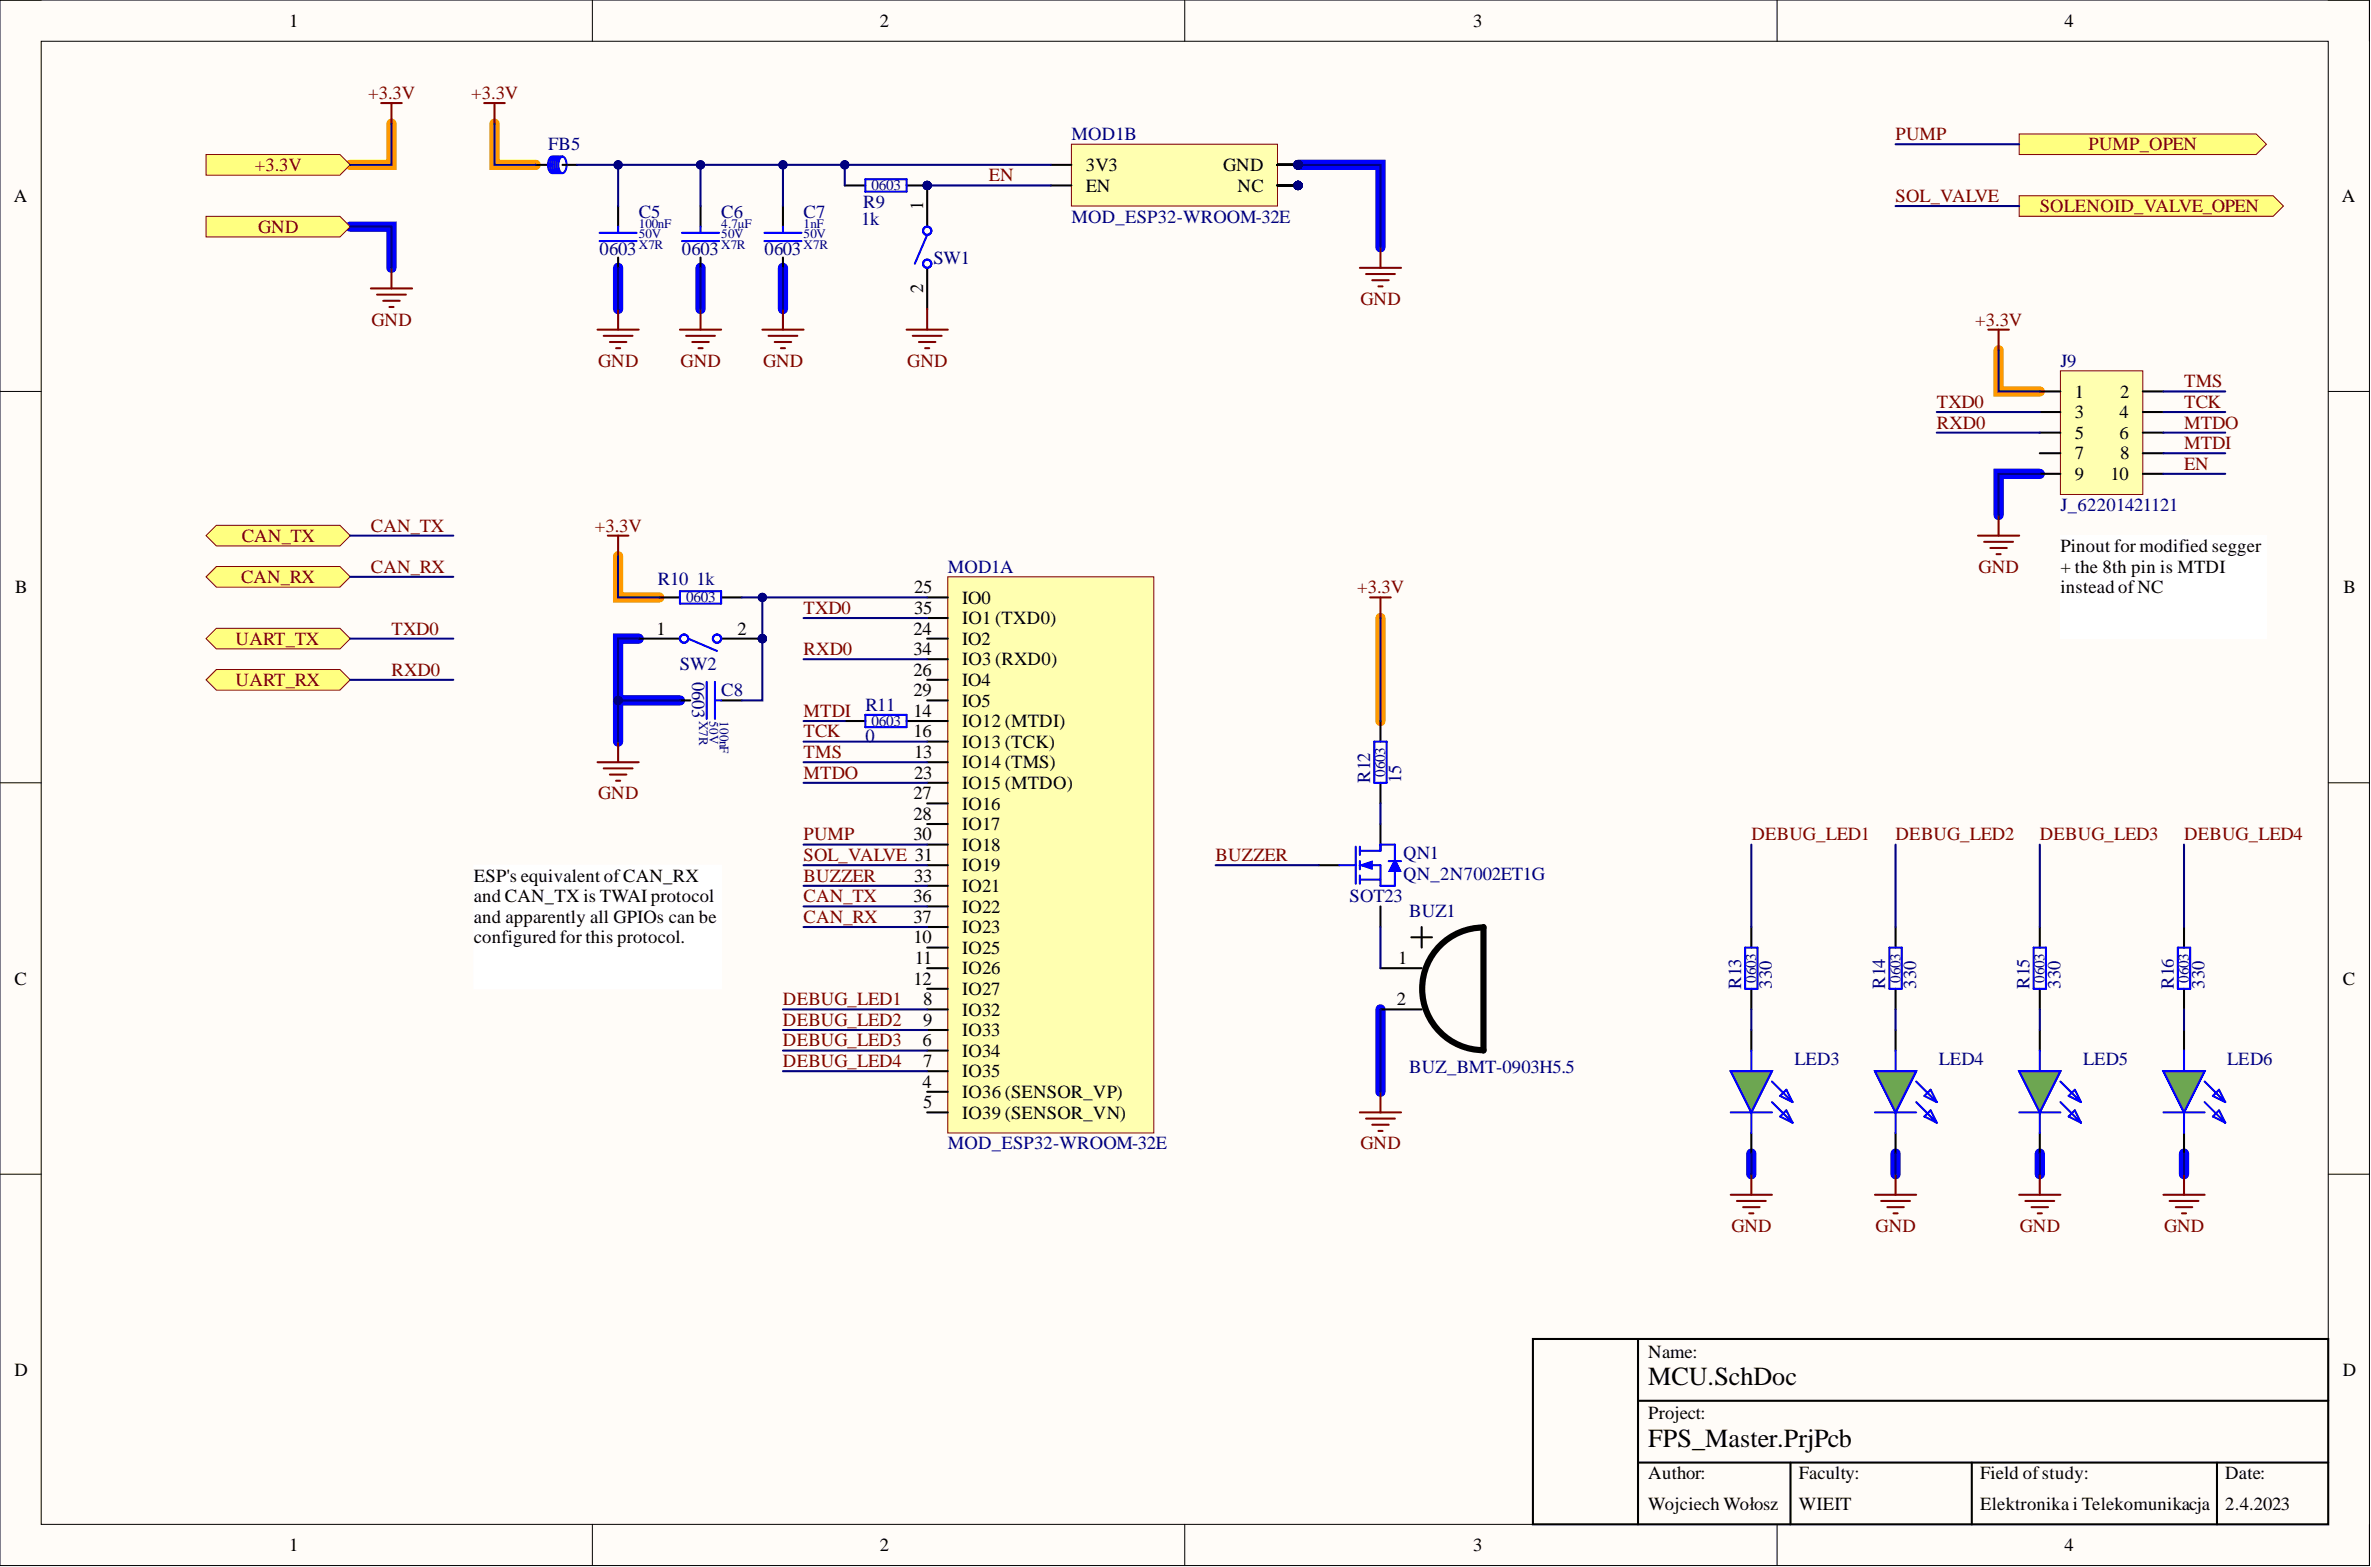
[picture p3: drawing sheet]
<svg xmlns="http://www.w3.org/2000/svg" width="292mm" height="193mm" viewBox="0 0 292 193" stroke-linecap="round" stroke-linejoin="round" font-family="sans-serif">
<defs><g id="words">
<g font-size="3.2">
<text x="203.1" y="170.6">MCU.SchDoc</text>
<text x="203.1" y="178.2">FPS_Master.PrjPcb</text>
</g>
<g font-size="2.3">
<text x="35.6" y="3.3">1</text>
<text x="108.4" y="3.3">2</text>
<text x="181.5" y="3.3">3</text>
<text x="254.3" y="3.3">4</text>
<text x="133.8" y="21.1">3V3</text>
<text x="133.8" y="23.6">EN</text>
<text x="150.7" y="21.1">GND</text>
<text x="152.5" y="23.6">NC</text>
<text x="1.7" y="24.9">A</text>
<text x="113.7" y="25.9" transform="rotate(-90 113.7 25.9)">1</text>
<text x="288.5" y="24.9">A</text>
<text x="113.7" y="36" transform="rotate(-90 113.7 36)">2</text>
<text x="255.6" y="51.5">3</text>
<text x="255.6" y="49">1</text>
<text x="261.1" y="51.5">4</text>
<text x="261.2" y="49">2</text>
<text x="255.6" y="54">5</text>
<text x="255.6" y="56.6">7</text>
<text x="255.6" y="59.1">9</text>
<text x="260" y="59.1">10</text>
<text x="261.1" y="54">6</text>
<text x="261.2" y="56.6">8</text>
<text x="253.8" y="68">Pinout for modified segger</text>
<text x="253.8" y="70.5">+ the 8th pin is MTDI</text>
<text x="1.9" y="73.1">B</text>
<text x="112.6" y="73.1">25</text>
<text x="112.6" y="75.6">35</text>
<text x="118.5" y="74.3">IO0</text>
<text x="118.5" y="76.9">IO1 (TXD0)</text>
<text x="253.8" y="73.1">i</text>
<text x="254.5" y="73.1">nstead ofNC</text>
<text x="288.7" y="73.1">B</text>
<text x="80.9" y="78.1">1</text>
<text x="90.9" y="78.1">2</text>
<text x="112.5" y="78.1">24</text>
<text x="112.5" y="83.2">26</text>
<text x="112.5" y="80.7">34</text>
<text x="118.5" y="79.4">IO2</text>
<text x="118.5" y="81.9">IO3 (RXD0)</text>
<text x="112.5" y="88.3">14</text>
<text x="112.5" y="85.7">29</text>
<text x="118.5" y="89.6">IO12 (MTDI)</text>
<text x="118.5" y="84.5">IO4</text>
<text x="118.5" y="87">IO5</text>
<text x="112.5" y="90.8">16</text>
<text x="112.6" y="93.4">13</text>
<text x="112.6" y="95.9">23</text>
<text x="118.5" y="94.6">IO14 (TMS)</text>
<text x="118.5" y="92.1">IO13 (TCK)</text>
<text x="112.5" y="98.4">27</text>
<text x="112.5" y="101">28</text>
<text x="118.5" y="97.2">IO15 (MTDO)</text>
<text x="118.5" y="99.7">IO16</text>
<text x="112.5" y="103.5">30</text>
<text x="118.5" y="102.2">IO17</text>
<text x="118.5" y="104.8">IO18</text>
<text x="118.5" y="107.3">IO19</text>
<text x="58.4" y="108.6">ESP's equivalent ofCAN_RX</text>
<text x="58.4" y="111.1">and CAN_TX is TWAI protocol</text>
<text x="58.4" y="113.6">and apparently all GPIOs can be</text>
<text x="112.5" y="111.1">36</text>
<text x="112.5" y="113.6">37</text>
<text x="112.6" y="108.6">33</text>
<text x="118.5" y="109.8">IO21</text>
<text x="118.5" y="112.4">IO22</text>
<text x="58.4" y="116.2">configured for this protocol.</text>
<text x="112.5" y="116.2">10</text>
<text x="112.7" y="118.7">11</text>
<text x="118.5" y="117.5">IO25</text>
<text x="118.5" y="120">IO26</text>
<text x="118.5" y="114.9">IO23</text>
<text x="172.3" y="118.7">1</text>
<text x="1.8" y="121.3">C</text>
<text x="112.5" y="121.3">12</text>
<text x="113.7" y="123.8">8</text>
<text x="118.5" y="125.1">IO32</text>
<text x="118.5" y="122.5">IO27</text>
<text x="172.1" y="123.8">2</text>
<text x="288.6" y="121.3">C</text>
<text x="113.6" y="128.9">6</text>
<text x="113.7" y="131.4">7</text>
<text x="113.7" y="126.3">9</text>
<text x="118.5" y="130.1">IO34</text>
<text x="118.5" y="127.6">IO33</text>
<text x="113.6" y="133.9">4</text>
<text x="113.7" y="136.5">5</text>
<text x="118.5" y="135.2">IO36 (SENSOR_VP)</text>
<text x="118.5" y="137.7">IO39 (SENSOR_VN)</text>
<text x="118.5" y="132.7">IO35</text>
<text x="203.1" y="167.2">Name:</text>
<text x="1.8" y="169.5">D</text>
<text x="288.6" y="169.5">D</text>
<text x="203.1" y="174.8">Project:</text>
<text x="203.1" y="182.1">Author:</text>
<text x="203.1" y="185.9">Wojciech Wołosz</text>
<text x="221.6" y="185.9">WIEIT</text>
<text x="221.6" y="182.1">Faculty:</text>
<text x="243.9" y="182.1">Field ofstudy:</text>
<text x="243.9" y="185.9">Elektronika i Telekomunikacja</text>
<text x="274.1" y="182.1">Date:</text>
<text x="274.1" y="185.9">2.4.2023</text>
<text x="35.6" y="191">1</text>
<text x="108.4" y="191">2</text>
<text x="181.5" y="191">3</text>
<text x="254.3" y="191">4</text>
</g>
<g font-size="2.3" fill="#800000">
<text x="45.4" y="12.2">+3.3V</text>
<text x="58" y="12.2">+3.3V</text>
<text x="233.5" y="17.3">PUMP</text>
<text x="31.4" y="21.1">+3.3V</text>
<text x="121.8" y="22.3">EN</text>
<text x="257.3" y="18.5">PUMP_OPEN</text>
<text x="31.8" y="28.7">GND</text>
<text x="233.5" y="24.9">SOL_VALVE</text>
<text x="251.3" y="26.1">SOLENOID_VALVE_OPEN</text>
<text x="45.8" y="40.1">GND</text>
<text x="167.6" y="37.6">GND</text>
<text x="243.3" y="40.1">+3.3V</text>
<text x="73.7" y="45.2">GND</text>
<text x="83.8" y="45.2">GND</text>
<text x="94" y="45.2">GND</text>
<text x="111.8" y="45.2">GND</text>
<text x="269.1" y="47.7">TMS</text>
<text x="238.6" y="50.2">TXD0</text>
<text x="238.6" y="52.8">RXD0</text>
<text x="269.1" y="50.2">TCK</text>
<text x="269.1" y="52.8">MTDO</text>
<text x="269.1" y="57.8">EN</text>
<text x="269.1" y="55.3">MTDI</text>
<text x="45.7" y="65.5">CAN_TX</text>
<text x="73.3" y="65.5">+3.3V</text>
<text x="29.7" y="71.8">CAN_RX</text>
<text x="29.8" y="66.7">CAN_TX</text>
<text x="45.7" y="70.5">CAN_RX</text>
<text x="243.8" y="70.5">GND</text>
<text x="99" y="75.6">TXD0</text>
<text x="167.2" y="73.1">+3.3V</text>
<text x="29" y="79.4">UART_TX</text>
<text x="48.2" y="78.1">TXD0</text>
<text x="48.2" y="83.2">RXD0</text>
<text x="99" y="80.7">RXD0</text>
<text x="29" y="84.5">UART_RX</text>
<text x="99" y="88.3">MTDI</text>
<text x="99" y="95.9">MTDO</text>
<text x="99" y="90.8">TCK</text>
<text x="99" y="93.4">TMS</text>
<text x="73.7" y="98.4">GND</text>
<text x="99" y="103.5">PUMP</text>
<text x="99" y="106">SOL_VALVE 31</text>
<text x="149.8" y="106">BUZZER</text>
<text x="215.8" y="103.5">DEBUG_LED1</text>
<text x="233.5" y="103.5">DEBUG_LED2</text>
<text x="251.3" y="103.5">DEBUG_LED3</text>
<text x="269.1" y="103.5">DEBUG_LED4</text>
<text x="99" y="111.1">CAN_TX</text>
<text x="99" y="113.6">CAN_RX</text>
<text x="99" y="108.6">BUZZER</text>
<text x="96.5" y="123.8">DEBUG_LED1</text>
<text x="96.5" y="126.3">DEBUG_LED2</text>
<text x="96.5" y="128.9">DEBUG_LED3</text>
<text x="96.5" y="131.4">DEBUG_LED4</text>
<text x="167.6" y="141.6">GND</text>
<text x="213.3" y="151.7">GND</text>
<text x="231.1" y="151.7">GND</text>
<text x="248.8" y="151.7">GND</text>
<text x="266.6" y="151.7">GND</text>
</g>
<g font-size="2.3" fill="#000080">
<text x="132" y="17.3">MOD1B</text>
<text x="67.5" y="18.5">FB5</text>
<text x="78.7" y="26.9">C5</text>
<text x="88.8" y="26.9">C6</text>
<text x="99" y="26.9">C7</text>
<text x="106.1" y="27.7">1k</text>
<text x="106.4" y="25.6">R9</text>
<text x="132" y="27.4">MOD_ESP32-WROOM-32E</text>
<text x="73.9" y="31.5">0603</text>
<text x="84" y="31.5">0603</text>
<text x="94.2" y="31.5">0603</text>
<text x="115" y="32.5">SW1</text>
<text x="253.8" y="45.2">J9</text>
<text x="253.8" y="62.9">J_62201421121</text>
<text x="116.8" y="70.5">MOD1A</text>
<text x="81.1" y="72">R10</text>
<text x="85.8" y="72">1k</text>
<text x="83.8" y="82.4">SW2</text>
<text x="85.3" y="84" transform="rotate(90 85.3 84)">0603</text>
<text x="88.8" y="85.7">C8</text>
<text x="106.6" y="87.5">R11</text>
<text x="106.6" y="91.3">0</text>
<text x="168.8" y="96.4" transform="rotate(-90 168.8 96.4)">R12</text>
<text x="172.6" y="96.4" transform="rotate(-90 172.6 96.4)">15</text>
<text x="172.9" y="105.8">QN1</text>
<text x="166.3" y="111.1">SOT23</text>
<text x="172.9" y="108.3">QN_2N7002ET1G</text>
<text x="173.6" y="112.9">BUZ1</text>
<text x="214.5" y="121.8" transform="rotate(-90 214.5 121.8)">R13</text>
<text x="218.3" y="121.8" transform="rotate(-90 218.3 121.8)">330</text>
<text x="232.3" y="121.8" transform="rotate(-90 232.3 121.8)">R14</text>
<text x="236.1" y="121.8" transform="rotate(-90 236.1 121.8)">330</text>
<text x="250" y="121.8" transform="rotate(-90 250 121.8)">R15</text>
<text x="253.8" y="121.8" transform="rotate(-90 253.8 121.8)">330</text>
<text x="267.8" y="121.8" transform="rotate(-90 267.8 121.8)">R16</text>
<text x="271.6" y="121.8" transform="rotate(-90 271.6 121.8)">330</text>
<text x="221.1" y="131.2">LED3</text>
<text x="238.9" y="131.2">LED4</text>
<text x="256.6" y="131.2">LED5</text>
<text x="274.4" y="131.2">LED6</text>
<text x="173.6" y="132.2">BUZ_BMT-0903H5.5</text>
<text x="116.8" y="141.6">MOD_ESP32-WROOM-32E</text>
</g>
<g font-size="1.9" fill="#000080">
<text x="107.4" y="23.4">0603</text>
<text x="84.5" y="74.2">0603</text>
<text x="107.4" y="89.4">0603</text>
<text x="170.7" y="95.6" transform="rotate(-90 170.7 95.6)">0603</text>
<text x="216.4" y="121" transform="rotate(-90 216.4 121)">0603</text>
<text x="234.1" y="121" transform="rotate(-90 234.1 121)">0603</text>
<text x="251.9" y="121" transform="rotate(-90 251.9 121)">0603</text>
<text x="269.7" y="121" transform="rotate(-90 269.7 121)">0603</text>
</g>
<g font-size="1.6" fill="#000080">
<text x="78.7" y="29.3">50V</text>
<text x="78.7" y="28.1">100nF</text>
<text x="88.8" y="29.3">50V</text>
<text x="88.8" y="28.1">4.7µF</text>
<text x="99" y="29.3">50V</text>
<text x="99" y="28.1">1nF</text>
<text x="78.7" y="30.6">X7R</text>
<text x="88.8" y="30.6">X7R</text>
<text x="99" y="30.6">X7R</text>
<text x="86.1" y="88.8" transform="rotate(90 86.1 88.8)">X7R</text>
<text x="87.4" y="88.8" transform="rotate(90 87.4 88.8)">50V</text>
<text x="88.7" y="88.8" transform="rotate(90 88.7 88.8)">100nF</text>
</g>
</g></defs>
<path d="M0 0h291.9v192.8h-291.9z" fill-rule="evenodd" fill="#fffcf8"/>
<path d="M0 0h291.9v192.8h-291.9z" fill="none" stroke="#000" stroke-width=".12"/>
<path d="M5.1 5.1h281.7v182.6h-281.7z" fill-rule="evenodd" fill="#fffcf8"/>
<g fill="none" stroke="#000" stroke-width=".12">
<path d="M0 0h5.1M5.1 5.1h281.7v182.6h-281.7zM73 0v5.1M146 0v5.1M218.9 0v5.1M286.8 0h5.1v5.1M0 48.2h5.1M286.8 48.2h5.1M0 96.4h5.1M286.8 96.4h5.1M0 144.6h5.1M286.8 144.6h5.1"/>
<path d="M73 187.7v5.1M146 187.7v5.1M218.9 187.7v5.1M291.9 187.7v5.1"/>
</g>
<g fill="none" stroke="#00f" stroke-width="1.3">
<path d="M43.2 27.9h5v5.1M76.2 33v5.1M86.3 33v5.1M96.5 33v5.1M159.9 20.3h10.2v10.1M251.3 58.4h-5.1v5M78.7 78.6h-2.5v7.7h7.6M76.2 86.3v5M170.1 124.3v10.2M215.8 142.1v2.5M233.5 142.1v2.5M251.3 142.1v2.5"/>
<path d="M269.1 142.1v2.5"/>
</g>
<path d="M48.2 15.2v5.1h-5M60.9 15.2v5.1h5.1M246.2 43.1v5.1h5.1M76.2 68.5v5.1h5M170.1 76.1v12.7" fill="none" stroke="#f90" stroke-width="1.3"/>
<path d="M188.9 164.9h97.9v22.8h-97.9zM201.8 164.9v22.8M201.8 172.5h85M201.8 180.1h85M220.6 180.1v7.6M242.9 180.1v7.6M273.1 180.1v7.6" fill="none" stroke="#000" stroke-width=".25"/>
<path d="M25.4 66l1.3-1.3h15.2l1.3 1.3-1.3 1.2h-15.2z" fill-rule="evenodd" fill="#ffff80"/>
<path d="M25.4 66l1.3-1.3h15.2l1.3 1.3-1.3 1.2h-15.2z" fill="none" stroke="#800000" stroke-width=".12"/>
<path d="M25.4 71l1.3-1.2h15.2l1.3 1.2-1.3 1.3h-15.2z" fill-rule="evenodd" fill="#ffff80"/>
<path d="M25.4 71l1.3-1.2h15.2l1.3 1.2-1.3 1.3h-15.2z" fill="none" stroke="#800000" stroke-width=".12"/>
<path d="M25.4 19h16.5l1.3 1.3-1.3 1.3h-16.5z" fill-rule="evenodd" fill="#ffff80"/>
<path d="M25.4 19h16.5l1.3 1.3-1.3 1.3h-16.5z" fill="none" stroke="#800000" stroke-width=".12"/>
<path d="M25.4 26.6h16.5l1.3 1.3-1.3 1.3h-16.5z" fill-rule="evenodd" fill="#ffff80"/>
<path d="M25.4 26.6h16.5l1.3 1.3-1.3 1.3h-16.5z" fill="none" stroke="#800000" stroke-width=".12"/>
<path d="M47 12.7h2.5M48.2 12.7v2.5M45.7 35.5h5.1M46.5 36.3h3.5M47.2 37h2M48 37.8h.5M48.2 33v2.5" fill="none" stroke="#800000" stroke-width=".25"/>
<path d="M116.8 71h25.3v68.5h-25.3z" fill-rule="evenodd" fill="#ffffb0"/>
<path d="M116.8 71h25.3v68.5h-25.3z" fill="none" stroke="#800000" stroke-width=".12"/>
<g fill="none" stroke="#000" stroke-width=".25">
<path d="M114.2 78.6h2.6M114.2 73.6h2.6M114.2 76.1h2.6M114.2 93.9h2.6M114.2 88.8h2.6M114.2 91.3h2.6M114.2 96.4h2.6M114.2 83.7h2.6M114.2 98.9h2.6M114.2 86.3h2.6M114.2 81.2h2.6M114.2 116.7h2.6"/>
<path d="M114.2 119.2h2.6M114.2 101.5h2.6M114.2 104h2.6M114.2 106.5h2.6M114.2 109.1h2.6M114.2 111.6h2.6M114.2 114.2h2.6M114.2 134.5h2.6M114.2 137h2.6M114.2 129.4h2.6M114.2 131.9h2.6M114.2 124.3h2.6"/>
<path d="M114.2 126.8h2.6M114.2 121.8h2.6"/>
</g>
<circle cx="159.9" cy="20.3" r=".51" fill="#000080"/>
<circle cx="159.9" cy="20.3" r=".51" fill="none" stroke="#000080" stroke-width=".12"/>
<circle cx="159.9" cy="22.8" r=".51" fill="#000080"/>
<circle cx="159.9" cy="22.8" r=".51" fill="none" stroke="#000080" stroke-width=".12"/>
<circle cx="159.9" cy="22.8" r=".51" fill="#000080"/>
<circle cx="159.9" cy="22.8" r=".51" fill="none" stroke="#000080" stroke-width=".12"/>
<circle cx="159.9" cy="22.8" r=".51" fill="#000080"/>
<circle cx="159.9" cy="22.8" r=".51" fill="none" stroke="#000080" stroke-width=".12"/>
<circle cx="159.9" cy="22.8" r=".51" fill="#000080"/>
<circle cx="159.9" cy="22.8" r=".51" fill="none" stroke="#000080" stroke-width=".12"/>
<circle cx="159.9" cy="22.8" r=".51" fill="#000080"/>
<circle cx="159.9" cy="22.8" r=".51" fill="none" stroke="#000080" stroke-width=".12"/>
<circle cx="159.9" cy="22.8" r=".51" fill="#000080"/>
<circle cx="159.9" cy="22.8" r=".51" fill="none" stroke="#000080" stroke-width=".12"/>
<circle cx="159.9" cy="22.8" r=".51" fill="#000080"/>
<circle cx="159.9" cy="22.8" r=".51" fill="none" stroke="#000080" stroke-width=".12"/>
<circle cx="159.9" cy="20.3" r=".51" fill="#000080"/>
<circle cx="159.9" cy="20.3" r=".51" fill="none" stroke="#000080" stroke-width=".12"/>
<circle cx="159.9" cy="20.3" r=".51" fill="#000080"/>
<circle cx="159.9" cy="20.3" r=".51" fill="none" stroke="#000080" stroke-width=".12"/>
<circle cx="159.9" cy="20.3" r=".51" fill="#000080"/>
<circle cx="159.9" cy="20.3" r=".51" fill="none" stroke="#000080" stroke-width=".12"/>
<circle cx="159.9" cy="20.3" r=".51" fill="#000080"/>
<circle cx="159.9" cy="20.3" r=".51" fill="none" stroke="#000080" stroke-width=".12"/>
<circle cx="159.9" cy="20.3" r=".51" fill="#000080"/>
<circle cx="159.9" cy="20.3" r=".51" fill="none" stroke="#000080" stroke-width=".12"/>
<circle cx="159.9" cy="20.3" r=".51" fill="#000080"/>
<circle cx="159.9" cy="20.3" r=".51" fill="none" stroke="#000080" stroke-width=".12"/>
<circle cx="159.9" cy="20.3" r=".51" fill="#000080"/>
<circle cx="159.9" cy="20.3" r=".51" fill="none" stroke="#000080" stroke-width=".12"/>
<circle cx="159.9" cy="20.3" r=".51" fill="#000080"/>
<circle cx="159.9" cy="20.3" r=".51" fill="none" stroke="#000080" stroke-width=".12"/>
<circle cx="159.9" cy="20.3" r=".51" fill="#000080"/>
<circle cx="159.9" cy="20.3" r=".51" fill="none" stroke="#000080" stroke-width=".12"/>
<circle cx="159.9" cy="20.3" r=".51" fill="#000080"/>
<circle cx="159.9" cy="20.3" r=".51" fill="none" stroke="#000080" stroke-width=".12"/>
<circle cx="159.9" cy="20.3" r=".51" fill="#000080"/>
<circle cx="159.9" cy="20.3" r=".51" fill="none" stroke="#000080" stroke-width=".12"/>
<path d="M132 17.8h25.4v7.6h-25.4z" fill-rule="evenodd" fill="#ffffb0"/>
<path d="M132 17.8h25.4v7.6h-25.4z" fill="none" stroke="#800000" stroke-width=".12"/>
<path d="M157.4 20.3h2.5" fill="none" stroke="#000" stroke-width=".25"/>
<circle cx="159.9" cy="20.3" r=".51" fill="#000080"/>
<circle cx="159.9" cy="20.3" r=".51" fill="none" stroke="#000080" stroke-width=".12"/>
<path d="M129.5 20.3h2.5M129.5 22.8h2.5M157.4 22.8h2.5" fill="none" stroke="#000" stroke-width=".25"/>
<circle cx="159.9" cy="22.8" r=".51" fill="#000080"/>
<circle cx="159.9" cy="22.8" r=".51" fill="none" stroke="#000080" stroke-width=".12"/>
<path d="M157.4 22.8h2.5" fill="none" stroke="#000" stroke-width=".25"/>
<circle cx="159.9" cy="22.8" r=".51" fill="#000080"/>
<circle cx="159.9" cy="22.8" r=".51" fill="none" stroke="#000080" stroke-width=".12"/>
<path d="M157.4 22.8h2.5" fill="none" stroke="#000" stroke-width=".25"/>
<circle cx="159.9" cy="22.8" r=".51" fill="#000080"/>
<circle cx="159.9" cy="22.8" r=".51" fill="none" stroke="#000080" stroke-width=".12"/>
<path d="M157.4 22.8h2.5" fill="none" stroke="#000" stroke-width=".25"/>
<circle cx="159.9" cy="22.8" r=".51" fill="#000080"/>
<circle cx="159.9" cy="22.8" r=".51" fill="none" stroke="#000080" stroke-width=".12"/>
<path d="M157.4 22.8h2.5" fill="none" stroke="#000" stroke-width=".25"/>
<circle cx="159.9" cy="22.8" r=".51" fill="#000080"/>
<circle cx="159.9" cy="22.8" r=".51" fill="none" stroke="#000080" stroke-width=".12"/>
<path d="M157.4 22.8h2.5" fill="none" stroke="#000" stroke-width=".25"/>
<circle cx="159.9" cy="22.8" r=".51" fill="#000080"/>
<circle cx="159.9" cy="22.8" r=".51" fill="none" stroke="#000080" stroke-width=".12"/>
<path d="M157.4 22.8h2.5" fill="none" stroke="#000" stroke-width=".25"/>
<circle cx="159.9" cy="22.8" r=".51" fill="#000080"/>
<circle cx="159.9" cy="22.8" r=".51" fill="none" stroke="#000080" stroke-width=".12"/>
<path d="M157.4 20.3h2.5" fill="none" stroke="#000" stroke-width=".25"/>
<circle cx="159.9" cy="20.3" r=".51" fill="#000080"/>
<circle cx="159.9" cy="20.3" r=".51" fill="none" stroke="#000080" stroke-width=".12"/>
<path d="M157.4 20.3h2.5" fill="none" stroke="#000" stroke-width=".25"/>
<circle cx="159.9" cy="20.3" r=".51" fill="#000080"/>
<circle cx="159.9" cy="20.3" r=".51" fill="none" stroke="#000080" stroke-width=".12"/>
<path d="M157.4 20.3h2.5" fill="none" stroke="#000" stroke-width=".25"/>
<circle cx="159.9" cy="20.3" r=".51" fill="#000080"/>
<circle cx="159.9" cy="20.3" r=".51" fill="none" stroke="#000080" stroke-width=".12"/>
<path d="M157.4 20.3h2.5" fill="none" stroke="#000" stroke-width=".25"/>
<circle cx="159.9" cy="20.3" r=".51" fill="#000080"/>
<circle cx="159.9" cy="20.3" r=".51" fill="none" stroke="#000080" stroke-width=".12"/>
<path d="M157.4 20.3h2.5" fill="none" stroke="#000" stroke-width=".25"/>
<circle cx="159.9" cy="20.3" r=".51" fill="#000080"/>
<circle cx="159.9" cy="20.3" r=".51" fill="none" stroke="#000080" stroke-width=".12"/>
<path d="M157.4 20.3h2.5" fill="none" stroke="#000" stroke-width=".25"/>
<circle cx="159.9" cy="20.3" r=".51" fill="#000080"/>
<circle cx="159.9" cy="20.3" r=".51" fill="none" stroke="#000080" stroke-width=".12"/>
<path d="M157.4 20.3h2.5" fill="none" stroke="#000" stroke-width=".25"/>
<circle cx="159.9" cy="20.3" r=".51" fill="#000080"/>
<circle cx="159.9" cy="20.3" r=".51" fill="none" stroke="#000080" stroke-width=".12"/>
<path d="M157.4 20.3h2.5" fill="none" stroke="#000" stroke-width=".25"/>
<circle cx="159.9" cy="20.3" r=".51" fill="#000080"/>
<circle cx="159.9" cy="20.3" r=".51" fill="none" stroke="#000080" stroke-width=".12"/>
<path d="M157.4 20.3h2.5" fill="none" stroke="#000" stroke-width=".25"/>
<circle cx="159.9" cy="20.3" r=".51" fill="#000080"/>
<circle cx="159.9" cy="20.3" r=".51" fill="none" stroke="#000080" stroke-width=".12"/>
<path d="M157.4 20.3h2.5" fill="none" stroke="#000" stroke-width=".25"/>
<circle cx="159.9" cy="20.3" r=".51" fill="#000080"/>
<circle cx="159.9" cy="20.3" r=".51" fill="none" stroke="#000080" stroke-width=".12"/>
<path d="M157.4 20.3h2.5" fill="none" stroke="#000" stroke-width=".25"/>
<circle cx="159.9" cy="20.3" r=".51" fill="#000080"/>
<circle cx="159.9" cy="20.3" r=".51" fill="none" stroke="#000080" stroke-width=".12"/>
<path d="M66 20.3h1.5M69.3 20.3h1.8M76.2 25.4v2.5M76.2 31.7v1.3M81.2 73.6h2.6M88.8 73.6h2.6" fill="none" stroke="#000" stroke-width=".25"/>
<path d="M68.3 19.3a.91 .91 0 0 0-.5 1 .9 .9 0 0 0 .5 1M68.5 19.3a.91 .91 0 0 0-.5 1 .9 .9 0 0 0 .5 1M68.8 19.3a.91 .91 0 0 0-.5 1 .9 .9 0 0 0 .5 1M69 19.3a.91 .91 0 0 0-.5 1 .9 .9 0 0 0 .5 1M69.3 19.3h-1.3a.91 .91 0 0 0-.5 1 .9 .9 0 0 0 .5 1h1.3M69.3 19.3a.91 .91 0 0 0-.5 1 .9 .9 0 0 0 .5 1M69.3 19.3a.91 .91 0 0 1 .5 1 .9 .9 0 0 1-.5 1M73.9 29.7h4.5M73.9 28.7h4.5M76.2 27.9v.8M83.8 72.8h5v1.5h-5z" fill="none" stroke="#00f" stroke-width=".25"/>
<path d="M59.7 12.7h2.5M60.9 12.7v2.5M76.2 38.1v2.5M167.5 33h5.1M168.3 33.7h3.5M169.1 34.5h2M169.8 35.3h.5M170.1 30.4v2.6M73.6 40.6h5.1M74.4 41.4h3.5M75.1 42.1h2.1M75.9 42.9h.5" fill="none" stroke="#800000" stroke-width=".25"/>
<circle cx="93.9" cy="78.6" r=".51" fill="#000080"/>
<circle cx="93.9" cy="78.6" r=".51" fill="none" stroke="#000080" stroke-width=".12"/>
<path d="M84.8 78.6l3.5 1.6" fill="none" stroke="#00f" stroke-width=".25"/>
<path d="M78.7 78.6h5.1M88.8 78.6h5.1" fill="none" stroke="#000" stroke-width=".25"/>
<circle cx="93.9" cy="78.6" r=".51" fill="#000080"/>
<circle cx="93.9" cy="78.6" r=".51" fill="none" stroke="#000080" stroke-width=".12"/>
<g fill="none" stroke="#00f" stroke-width=".25">
<path d="M87.1 84v4.5M88.1 86.3h.7M88.1 84v4.5"/>
<circle cx="84.3" cy="78.6" r=".51"/>
<circle cx="88.3" cy="78.6" r=".51"/>
</g>
<path d="M83.8 86.3h1.2M88.8 86.3h2.6" fill="none" stroke="#000" stroke-width=".25"/>
<path d="M245 40.6h2.5M246.2 40.6v2.5M243.7 66h5.1M244.4 66.7h3.6M245.2 67.5h2M246 68.2h.5M246.2 63.4v2.6" fill="none" stroke="#800000" stroke-width=".25"/>
<circle cx="114.2" cy="22.8" r=".51" fill="#000080"/>
<circle cx="114.2" cy="22.8" r=".51" fill="none" stroke="#000080" stroke-width=".12"/>
<path d="M114.2 28.9l-1.5 3.6" fill="none" stroke="#00f" stroke-width=".25"/>
<path d="M114.2 22.8v5.1" fill="none" stroke="#000" stroke-width=".25"/>
<circle cx="114.2" cy="22.8" r=".51" fill="#000080"/>
<circle cx="114.2" cy="22.8" r=".51" fill="none" stroke="#000080" stroke-width=".12"/>
<path d="M86.3 25.4v2.5M86.3 31.7v1.3M96.5 25.4v2.5M96.5 31.7v1.3M114.2 33v5.1" fill="none" stroke="#000" stroke-width=".25"/>
<g fill="none" stroke="#00f" stroke-width=".25">
<path d="M84 29.7h4.6M84 28.7h4.6M86.3 27.9v.8M94.2 29.7h4.5M94.2 28.7h4.5M96.5 27.9v.8"/>
<circle cx="114.2" cy="28.4" r=".51"/>
<circle cx="114.2" cy="32.5" r=".51"/>
</g>
<path d="M114.2 38.1v2.5M111.7 40.6h5.1M112.4 41.4h3.6M113.2 42.1h2M114 42.9h.5" fill="none" stroke="#800000" stroke-width=".25"/>
<circle cx="114.2" cy="22.8" r=".51" fill="#000080"/>
<circle cx="114.2" cy="22.8" r=".51" fill="none" stroke="#000080" stroke-width=".12"/>
<path d="M104.1 22.8h2.5M111.7 22.8h2.5" fill="none" stroke="#000" stroke-width=".25"/>
<circle cx="114.2" cy="22.8" r=".51" fill="#000080"/>
<circle cx="114.2" cy="22.8" r=".51" fill="none" stroke="#000080" stroke-width=".12"/>
<path d="M106.6 22.1h5.1v1.5h-5.1zM106.6 88h5.1v1.6h-5.1z" fill="none" stroke="#00f" stroke-width=".25"/>
<path d="M86.3 38.1v2.5M96.5 38.1v2.5M83.8 40.6h5M84.5 41.4h3.6M85.3 42.1h2M86 42.9h.6M93.9 40.6h5.1M94.7 41.4h3.5M95.4 42.1h2.1M96.2 42.9h.5" fill="none" stroke="#800000" stroke-width=".25"/>
<path d="M104.1 88.8h2.5M111.7 88.8h2.5" fill="none" stroke="#000" stroke-width=".25"/>
<path d="M25.4 78.6l1.3-1.2h15.2l1.3 1.2-1.3 1.3h-15.2z" fill-rule="evenodd" fill="#ffff80"/>
<path d="M25.4 78.6l1.3-1.2h15.2l1.3 1.2-1.3 1.3h-15.2z" fill="none" stroke="#800000" stroke-width=".12"/>
<path d="M25.4 83.7l1.3-1.3h15.2l1.3 1.3-1.3 1.3h-15.2z" fill-rule="evenodd" fill="#ffff80"/>
<path d="M25.4 83.7l1.3-1.3h15.2l1.3 1.3-1.3 1.3h-15.2z" fill="none" stroke="#800000" stroke-width=".12"/>
<path d="M58.4 106.5h30.4v15.3h-30.4z" fill-rule="evenodd" fill="#fff"/>
<path d="M58.4 106.5h30.4v15.3h-30.4z" fill="none" stroke="#fff" stroke-width=".12"/>
<path d="M248.8 16.5h29.1l1.3 1.3-1.3 1.2h-29.1z" fill-rule="evenodd" fill="#ffff80"/>
<path d="M248.8 16.5h29.1l1.3 1.3-1.3 1.2h-29.1z" fill="none" stroke="#800000" stroke-width=".12"/>
<path d="M248.8 24.1h31.2l1.3 1.3-1.3 1.2h-31.2z" fill-rule="evenodd" fill="#ffff80"/>
<path d="M248.8 24.1h31.2l1.3 1.3-1.3 1.2h-31.2z" fill="none" stroke="#800000" stroke-width=".12"/>
<path d="M162.5 106.5h2.5M170.1 101.5v2.5M170.1 111.6v2.6" fill="none" stroke="#000" stroke-width=".25"/>
<path d="M165 106.5h2M167 104.3v4.5M167.5 104.8h2.6M167.5 106.5h2.6v2.6M167.5 108.3h2.6M167.5 104.3v1M167.5 106v1.1M167.5 107.8v1" fill="none" stroke="#00f" stroke-width=".25"/>
<path d="M167.5 106.5l1.6-.5v1.1z" fill="#00f"/>
<path d="M167.5 106.5l1.6-.5v1.1z" fill="none" stroke="#00f" stroke-width=".12"/>
<path d="M170.1 104v.8" fill="none" stroke="#00f" stroke-width=".25"/>
<path d="M171.8 105.8l.8 1.5h-1.5z" fill="#00f"/>
<path d="M171.8 105.8l.8 1.5h-1.5z" fill="none" stroke="#00f" stroke-width=".12"/>
<path d="M169.3 91.3h1.5v5.1h-1.5zM170.1 104h1.7v5.1h-1.7M171.1 106h1.5" fill="none" stroke="#00f" stroke-width=".25"/>
<path d="M182.8 114.2a7.6 7.6 0 0 0-7.6 7.6 7.6 7.6 0 0 0 7.6 7.5M182.8 114.2v15.2" fill="none" stroke="#000" stroke-width=".76"/>
<path d="M170.1 88.8v2.5M170.1 96.4v2.5M170.1 119.2h5M173.9 115.4h2.5M175.1 114.2v2.5M170.1 124.3h5" fill="none" stroke="#000" stroke-width=".25"/>
<path d="M168.8 73.6h2.5M170.1 73.6v2.5M167.5 137h5.1M168.3 137.7h3.5M169.1 138.5h2M169.8 139.3h.5M170.1 134.5v2.5" fill="none" stroke="#800000" stroke-width=".25"/>
<path d="M253.8 66h25.4v12.6h-25.4z" fill-rule="evenodd" fill="#fff"/>
<path d="M253.8 66h25.4v12.6h-25.4z" fill="none" stroke="#fff" stroke-width=".12"/>
<path d="M253.8 45.7h10.2v15.2h-10.2z" fill-rule="evenodd" fill="#ffffb0"/>
<path d="M253.8 45.7h10.2v15.2h-10.2z" fill="none" stroke="#800000" stroke-width=".12"/>
<path d="M251.3 50.7h2.5M251.3 48.2h2.5M251.3 53.3h2.5M251.3 55.8h2.5M251.3 58.4h2.5M264 50.7h2.5M264 48.2h2.5M264 53.3h2.5M264 55.8h2.5M264 58.4h2.5" fill="none" stroke="#000" stroke-width=".25"/>
<path d="M74.9 66h2.5M76.2 66v2.5M73.6 93.9h5.1M74.4 94.6h3.5M75.1 95.4h2.1M75.9 96.1h.5M76.2 91.3v2.6" fill="none" stroke="#800000" stroke-width=".25"/>
<path d="M48.2 15.2v5.1h-5M43.2 27.9h5v5.1M76.2 20.3v5.1M76.2 33v5.1M43.2 66h12.6M43.2 71h12.6" fill="none" stroke="#000080" stroke-width=".25"/>
<circle cx="76.2" cy="20.3" r=".51" fill="#000080"/>
<circle cx="76.2" cy="20.3" r=".51" fill="none" stroke="#000080" stroke-width=".12"/>
<path d="M60.9 15.2v5.1h5.1M159.9 20.3h10.2v10.1" fill="none" stroke="#000080" stroke-width=".25"/>
<circle cx="159.9" cy="20.3" r=".51" fill="#000080"/>
<circle cx="159.9" cy="20.3" r=".51" fill="none" stroke="#000080" stroke-width=".12"/>
<path d="M93.9 73.6v5M99 76.1h15.2M99 81.2h15.2M99 91.3h15.2M99 93.9h15.2M99 96.4h15.2" fill="none" stroke="#000080" stroke-width=".25"/>
<circle cx="93.9" cy="78.6" r=".51" fill="#000080"/>
<circle cx="93.9" cy="78.6" r=".51" fill="none" stroke="#000080" stroke-width=".12"/>
<circle cx="93.9" cy="73.6" r=".51" fill="#000080"/>
<circle cx="93.9" cy="73.6" r=".51" fill="none" stroke="#000080" stroke-width=".12"/>
<path d="M93.9 78.6v7.7h-2.5" fill="none" stroke="#000080" stroke-width=".25"/>
<circle cx="93.9" cy="78.6" r=".51" fill="#000080"/>
<circle cx="93.9" cy="78.6" r=".51" fill="none" stroke="#000080" stroke-width=".12"/>
<path d="M86.3 20.3v5.1M86.3 33v5.1M96.5 33v5.1M238.6 50.7h12.7M238.6 53.3h12.7M246.2 43.1v5.1h5.1M251.3 58.4h-5.1v5M266.5 48.2h7.6M266.5 50.7h7.6M266.5 53.3h7.6M266.5 58.4h7.6" fill="none" stroke="#000080" stroke-width=".25"/>
<circle cx="86.3" cy="20.3" r=".51" fill="#000080"/>
<circle cx="86.3" cy="20.3" r=".51" fill="none" stroke="#000080" stroke-width=".12"/>
<path d="M96.5 20.3v5.1" fill="none" stroke="#000080" stroke-width=".25"/>
<circle cx="96.5" cy="20.3" r=".51" fill="#000080"/>
<circle cx="96.5" cy="20.3" r=".51" fill="none" stroke="#000080" stroke-width=".12"/>
<path d="M104.1 20.3v2.5" fill="none" stroke="#000080" stroke-width=".25"/>
<circle cx="104.1" cy="20.3" r=".51" fill="#000080"/>
<circle cx="104.1" cy="20.3" r=".51" fill="none" stroke="#000080" stroke-width=".12"/>
<path d="M114.2 22.8h15.3" fill="none" stroke="#000080" stroke-width=".25"/>
<circle cx="114.2" cy="22.8" r=".51" fill="#000080"/>
<circle cx="114.2" cy="22.8" r=".51" fill="none" stroke="#000080" stroke-width=".12"/>
<path d="M71.1 20.3h58.4" fill="none" stroke="#000080" stroke-width=".25"/>
<circle cx="76.2" cy="20.3" r=".51" fill="#000080"/>
<circle cx="76.2" cy="20.3" r=".51" fill="none" stroke="#000080" stroke-width=".12"/>
<circle cx="86.3" cy="20.3" r=".51" fill="#000080"/>
<circle cx="86.3" cy="20.3" r=".51" fill="none" stroke="#000080" stroke-width=".12"/>
<circle cx="96.5" cy="20.3" r=".51" fill="#000080"/>
<circle cx="96.5" cy="20.3" r=".51" fill="none" stroke="#000080" stroke-width=".12"/>
<circle cx="104.1" cy="20.3" r=".51" fill="#000080"/>
<circle cx="104.1" cy="20.3" r=".51" fill="none" stroke="#000080" stroke-width=".12"/>
<g fill="none" stroke="#000080" stroke-width=".25">
<path d="M233.5 17.8h15.3M233.5 25.4h15.3M266.5 55.8h7.6M43.2 78.6h12.6M91.4 73.6h22.8M170.1 76.1v12.7M43.2 83.7h12.6M99 88.8h5.1M170.1 98.9v2.6M99 111.6h15.2M99 114.2h15.2M99 104h15.2"/>
<path d="M99 106.5h15.2M99 109.1h15.2M149.8 106.5h12.7M170.1 114.2v5M96.5 131.9h17.7M96.5 129.4h17.7M96.5 126.8h17.7M96.5 124.3h17.7M170.1 124.3v10.2"/>
</g>
<circle cx="93.9" cy="73.6" r=".51" fill="#000080"/>
<circle cx="93.9" cy="73.6" r=".51" fill="none" stroke="#000080" stroke-width=".12"/>
<path d="M76.2 68.5v5.1h5M76.2 86.3v5" fill="none" stroke="#000080" stroke-width=".25"/>
<circle cx="76.2" cy="86.3" r=".51" fill="#000080"/>
<circle cx="76.2" cy="86.3" r=".51" fill="none" stroke="#000080" stroke-width=".12"/>
<path d="M78.7 78.6h-2.5v7.7h7.6" fill="none" stroke="#000080" stroke-width=".25"/>
<circle cx="76.2" cy="86.3" r=".51" fill="#000080"/>
<circle cx="76.2" cy="86.3" r=".51" fill="none" stroke="#000080" stroke-width=".12"/>
<path d="M215.8 126.8v2.6M215.8 139.5v2.6" fill="none" stroke="#000" stroke-width=".25"/>
<path d="M213.2 131.9h5.1l-2.5 5.1zM213.2 137h5.1M215.8 129.4v2.5M215.8 137v2.5M218.3 135.7l2.5 2.6M218.3 133.2l2.5 2.5M219.3 137.5l.8-.8 .7 1.6zM219.3 135l.8-.8 .7 1.5z" fill="none" stroke="#00f" stroke-width=".25"/>
<path d="M213.2 131.9h5.1l-2.5 5.1z" fill="#6aa84f"/>
<path d="M215 116.7h1.5v5.1h-1.5zM213.2 131.9h5.1l-2.5 5.1zM231 131.9h5.1l-2.6 5.1zM231 137h5.1M233.5 129.4v2.5M233.5 137v2.5M236.1 135.7l2.5 2.6M236.1 133.2l2.5 2.5M237.1 137.5l.7-.8 .8 1.6zM237.1 135l.7-.8 .8 1.5z" fill="none" stroke="#00f" stroke-width=".25"/>
<path d="M213.2 147.1h5.1M214 147.9h3.5M214.7 148.7h2.1M215.5 149.4h.5M215.8 144.6v2.5" fill="none" stroke="#800000" stroke-width=".25"/>
<path d="M215.8 114.2v2.5M215.8 121.8v2.5M233.5 126.8v2.6M233.5 139.5v2.6" fill="none" stroke="#000" stroke-width=".25"/>
<path d="M231 131.9h5.1l-2.6 5.1z" fill="#6aa84f"/>
<path d="M232.8 116.7h1.5v5.1h-1.5zM231 131.9h5.1l-2.6 5.1zM248.8 131.9h5l-2.5 5.1zM248.8 137h5M251.3 129.4v2.5M251.3 137v2.5M253.8 135.7l2.6 2.6M253.8 133.2l2.6 2.5M254.8 137.5l.8-.8 .8 1.6zM254.8 135l.8-.8 .8 1.5z" fill="none" stroke="#00f" stroke-width=".25"/>
<path d="M231 147.1h5.1M231.8 147.9h3.5M232.5 148.7h2M233.3 149.4h.5M233.5 144.6v2.5" fill="none" stroke="#800000" stroke-width=".25"/>
<path d="M233.5 114.2v2.5M233.5 121.8v2.5M251.3 126.8v2.6M251.3 139.5v2.6" fill="none" stroke="#000" stroke-width=".25"/>
<path d="M248.8 131.9h5l-2.5 5.1z" fill="#6aa84f"/>
<path d="M250.5 116.7h1.6v5.1h-1.6zM248.8 131.9h5l-2.5 5.1zM266.5 131.9h5.1l-2.5 5.1zM266.5 137h5.1M269.1 129.4v2.5M269.1 137v2.5M271.6 135.7l2.5 2.6M271.6 133.2l2.5 2.5M272.6 137.5l.8-.8 .7 1.6zM272.6 135l.8-.8 .7 1.5z" fill="none" stroke="#00f" stroke-width=".25"/>
<path d="M248.8 147.1h5M249.5 147.9h3.6M250.3 148.7h2M251 149.4h.5M251.3 144.6v2.5" fill="none" stroke="#800000" stroke-width=".25"/>
<path d="M251.3 114.2v2.5M251.3 121.8v2.5M269.1 126.8v2.6M269.1 139.5v2.6" fill="none" stroke="#000" stroke-width=".25"/>
<path d="M266.5 131.9h5.1l-2.5 5.1z" fill="#6aa84f"/>
<path d="M268.3 116.7h1.5v5.1h-1.5zM266.5 131.9h5.1l-2.5 5.1z" fill="none" stroke="#00f" stroke-width=".25"/>
<path d="M266.5 147.1h5.1M267.3 147.9h3.5M268 148.7h2.1M268.8 149.4h.5M269.1 144.6v2.5" fill="none" stroke="#800000" stroke-width=".25"/>
<path d="M269.1 114.2v2.5M269.1 121.8v2.5" fill="none" stroke="#000" stroke-width=".25"/>
<path d="M215.8 104v10.2M233.5 104v10.2M251.3 104v10.2M269.1 104v10.2M215.8 124.3v2.5M233.5 124.3v2.5M251.3 124.3v2.5M269.1 124.3v2.5M215.8 142.1v2.5M233.5 142.1v2.5M251.3 142.1v2.5M269.1 142.1v2.5" fill="none" stroke="#000080" stroke-width=".25"/>
<use href="#words"/>
</svg>
